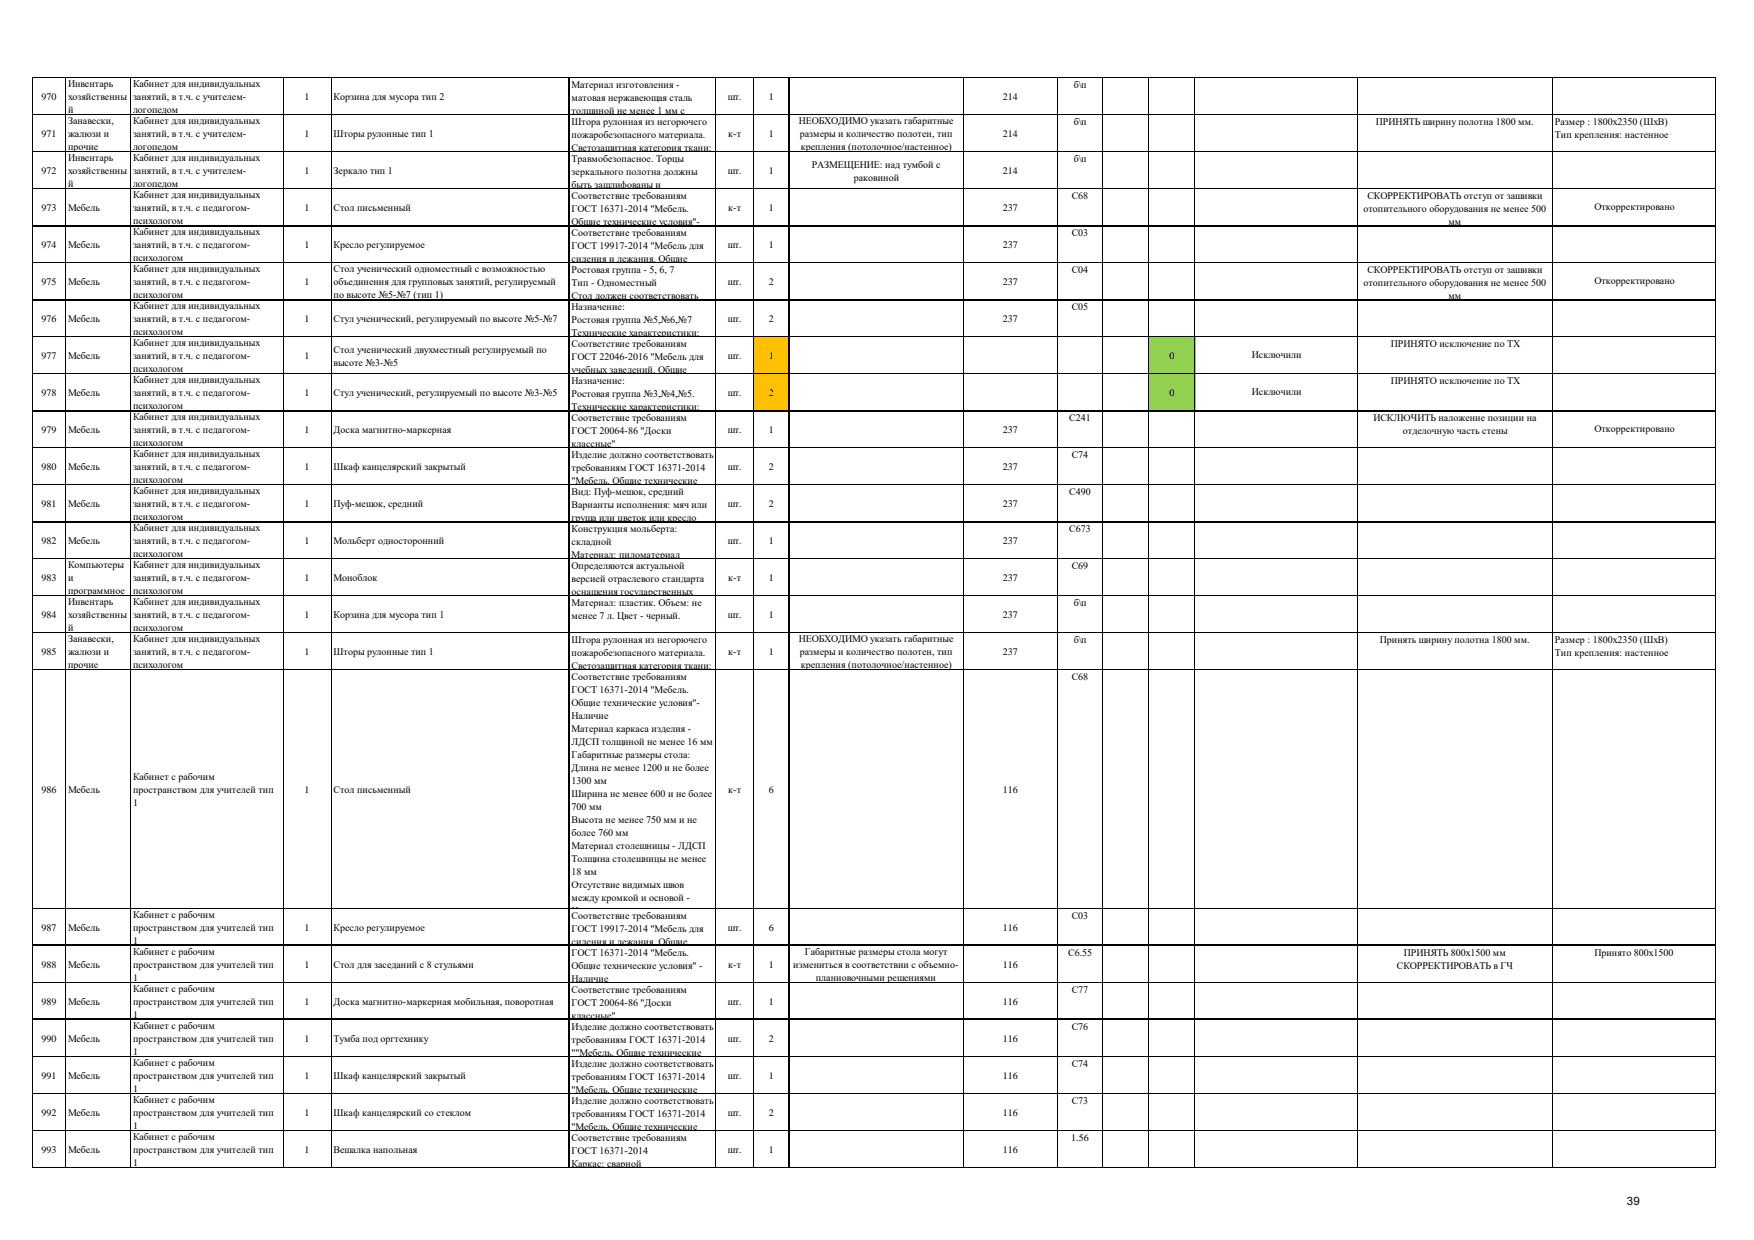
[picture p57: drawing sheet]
<svg xmlns="http://www.w3.org/2000/svg" width="297mm" height="210mm" viewBox="0 0 297 210" stroke-linecap="round" stroke-linejoin="round" font-family="sans-serif">
<defs><g id="words">
<text font-size="1.9" x="275.5" y="204">39</text>
<g font-size="1.7">
<text x="7" y="16.9">970</text>
<text x="11.5" y="14.7">Инвентарь</text>
<text x="11.5" y="16.9">хозяйственны</text>
<text x="22.5" y="14.7">Кабинет для индивидуальных</text>
<text x="22.5" y="16.9">занятий, в т.ч. с учителем-</text>
<text x="51.6" y="16.9">1</text>
<text x="56.5" y="16.9">Корзина для мусора тип 2</text>
<text x="96.8" y="14.9">Материал изготовления -</text>
<text x="96.8" y="17.1">матовая нержавеющая сталь</text>
<text x="123.2" y="16.9">шт.</text>
<text x="130.2" y="16.9">1</text>
<text x="169.8" y="16.9">214</text>
<text x="181.8" y="14.9">б\п</text>
<text x="7" y="23.2">971</text>
<text x="11.5" y="19.1">й</text>
<text x="11.5" y="21">Занавески,</text>
<text x="11.5" y="23.2">жалюзи и</text>
<text x="22.5" y="19.1">логопедом</text>
<text x="22.5" y="21">Кабинет для индивидуальных</text>
<text x="22.5" y="23.2">занятий, в т.ч. с учителем-</text>
<text x="51.6" y="23.2">1</text>
<text x="56.5" y="23.2">Шторы рулонные тип 1</text>
<text x="96.8" y="19.3">толщиной не менее 1 мм с</text>
<text x="96.8" y="21.2">Штора рулонная из негорючего</text>
<text x="96.8" y="23.4">пожаробезопасного материала.</text>
<text x="123.3" y="23.2">к-т</text>
<text x="130.2" y="23.2">1</text>
<text x="135.2" y="21">НЕОБХОДИМО указать габаритные</text>
<text x="135.4" y="23.2">размеры и количество полотен, тип</text>
<text x="169.8" y="23.2">214</text>
<text x="181.8" y="21.2">б\п</text>
<text x="233" y="21.2">ПРИНЯТЬ ширину полотна 1800 мм.</text>
<text x="263.3" y="21.2">Размер : 1800х2350 (ШхВ)</text>
<text x="263.3" y="23.4">Тип крепления: настенное</text>
<text x="7" y="29.5">972</text>
<text x="11.5" y="25.4">прочие</text>
<text x="11.5" y="27.3">Инвентарь</text>
<text x="11.5" y="29.5">хозяйственны</text>
<text x="22.5" y="25.4">логопедом</text>
<text x="22.5" y="27.3">Кабинет для индивидуальных</text>
<text x="22.5" y="29.5">занятий, в т.ч. с учителем-</text>
<text x="51.6" y="29.5">1</text>
<text x="56.5" y="29.5">Зеркало тип 1</text>
<text x="96.8" y="25.6">Светозащитная категория ткани:</text>
<text x="96.8" y="27.4">Травмобезопасное. Торцы</text>
<text x="96.8" y="29.7">зеркального полотна должны</text>
<text x="123.2" y="29.5">шт.</text>
<text x="130.2" y="29.5">1</text>
<text x="135.6" y="25.4">крепления (потолочное/настенное)</text>
<text x="137.4" y="28.4">РАЗМЕЩЕНИЕ: над тумбой с</text>
<text x="169.8" y="29.5">214</text>
<text x="181.8" y="27.4">б\п</text>
<text x="7" y="35.7">973</text>
<text x="11.5" y="31.7">й</text>
<text x="11.5" y="35.7">Мебель</text>
<text x="22.5" y="31.7">логопедом</text>
<text x="22.5" y="33.5">Кабинет для индивидуальных</text>
<text x="22.5" y="35.7">занятий, в т.ч. с педагогом-</text>
<text x="51.6" y="35.7">1</text>
<text x="56.5" y="35.7">Стол письменный</text>
<text x="96.8" y="31.9">быть зашлифованы и</text>
<text x="96.8" y="33.7">Соответствие требованиям</text>
<text x="96.8" y="35.9">ГОСТ 16371-2014 &quot;Мебель.</text>
<text x="123.3" y="35.7">к-т</text>
<text x="130.2" y="35.7">1</text>
<text x="144.6" y="30.6">раковиной</text>
<text x="169.8" y="35.7">237</text>
<text x="181.5" y="33.7">С68</text>
<text x="230.9" y="35.9">отопительного оборудования не менее 500</text>
<text x="231.5" y="33.7">СКОРРЕКТИРОВАТЬ отступ от зашивки</text>
<text x="270" y="35.6">Откорректировано</text>
<text x="22.5" y="37.9">психологом</text>
<text x="22.5" y="39.8">Кабинет для индивидуальных</text>
<text x="96.8" y="38.1">Общие технические условия&quot;-</text>
<text x="96.8" y="40">Cоответствие требованиям</text>
<text x="181.5" y="40">С03</text>
<text x="245.3" y="38.1">мм</text>
<text x="7" y="42">974</text>
<text x="11.5" y="42">Мебель</text>
<text x="22.5" y="42">занятий, в т.ч. с педагогом-</text>
<text x="22.5" y="44.2">психологом</text>
<text x="22.5" y="46.1">Кабинет для индивидуальных</text>
<text x="51.6" y="42">1</text>
<text x="56.5" y="42">Кресло регулируемое</text>
<text x="56.5" y="46.1">Стол ученический одноместный с возможностью</text>
<text x="96.8" y="42.2">ГОСТ 19917-2014 &quot;Мебель для</text>
<text x="96.8" y="44.4">сидения и лежания. Общие</text>
<text x="96.8" y="46.3">Ростовая группа - 5, 6, 7</text>
<text x="123.2" y="42">шт.</text>
<text x="130.2" y="42">1</text>
<text x="169.8" y="42">237</text>
<text x="181.5" y="46.3">С04</text>
<text x="231.5" y="46.3">СКОРРЕКТИРОВАТЬ отступ от зашивки</text>
<text x="7" y="48.3">975</text>
<text x="11.5" y="48.3">Мебель</text>
<text x="22.5" y="48.3">занятий, в т.ч. с педагогом-</text>
<text x="22.5" y="50.5">психологом</text>
<text x="22.5" y="52.3">Кабинет для индивидуальных</text>
<text x="51.6" y="48.3">1</text>
<text x="56.5" y="48.3">объединения для групповых занятий, регулируемый</text>
<text x="56.5" y="50.5">по высоте №5-№7 (тип 1)</text>
<text x="96.8" y="48.5">Тип - Одноместный</text>
<text x="96.8" y="50.7">Стол должен соответствовать</text>
<text x="96.8" y="52.5">Назначение:</text>
<text x="123.2" y="48.3">шт.</text>
<text x="130.2" y="48.3">2</text>
<text x="169.8" y="48.3">237</text>
<text x="181.5" y="52.5">С05</text>
<text x="230.9" y="48.5">отопительного оборудования не менее 500</text>
<text x="245.3" y="50.7">мм</text>
<text x="270" y="48.1">Откорректировано</text>
<text x="7" y="54.6">976</text>
<text x="11.5" y="54.6">Мебель</text>
<text x="22.5" y="54.6">занятий, в т.ч. с педагогом-</text>
<text x="22.5" y="56.8">психологом</text>
<text x="22.5" y="58.6">Кабинет для индивидуальных</text>
<text x="51.6" y="54.6">1</text>
<text x="56.5" y="54.6">Стул ученический, регулируемый по высоте №5-№7</text>
<text x="56.5" y="59.7">Стол ученический двухместный регулируемый по</text>
<text x="96.8" y="54.7">Ростовая группа №5,№6,№7</text>
<text x="96.8" y="56.9">Технические характеристики:</text>
<text x="96.8" y="58.8">Соответствие требованиям</text>
<text x="123.2" y="54.6">шт.</text>
<text x="130.2" y="54.6">2</text>
<text x="169.8" y="54.6">237</text>
<text x="235.5" y="58.7">ПРИНЯТО исключение по ТХ</text>
<text x="7" y="60.8">977</text>
<text x="11.5" y="60.8">Мебель</text>
<text x="22.5" y="60.8">занятий, в т.ч. с педагогом-</text>
<text x="22.5" y="63">психологом</text>
<text x="22.5" y="64.9">Кабинет для индивидуальных</text>
<text x="51.6" y="60.8">1</text>
<text x="56.5" y="61.9">высоте №3-№5</text>
<text x="96.8" y="61">ГОСТ 22046-2016 &quot;Мебель для</text>
<text x="96.8" y="63.2">учебных заведений. Общие</text>
<text x="96.8" y="65.1">Назначение:</text>
<text x="123.2" y="60.8">шт.</text>
<text x="130.2" y="60.8">1</text>
<text x="198" y="60.8">0</text>
<text x="212" y="60.6">Исключили</text>
<text x="235.5" y="65">ПРИНЯТО исключение по ТХ</text>
<text x="7" y="67.1">978</text>
<text x="11.5" y="67.1">Мебель</text>
<text x="22.5" y="67.1">занятий, в т.ч. с педагогом-</text>
<text x="22.5" y="69.3">психологом</text>
<text x="22.5" y="71.2">Кабинет для индивидуальных</text>
<text x="51.6" y="67.1">1</text>
<text x="56.5" y="67.1">Стул ученический, регулируемый по высоте №3-№5</text>
<text x="96.8" y="67.3">Ростовая группа №3,№4,№5.</text>
<text x="96.8" y="69.5">Технические характеристики:</text>
<text x="96.8" y="71.3">Cоответствие требованиям</text>
<text x="123.2" y="67.1">шт.</text>
<text x="130.2" y="67.1">2</text>
<text x="181.1" y="71.3">С241</text>
<text x="198" y="67.1">0</text>
<text x="212" y="66.9">Исключили</text>
<text x="232.6" y="71.3">ИСКЛЮЧИТЬ наложение позиции на</text>
<text x="7" y="73.4">979</text>
<text x="11.5" y="73.4">Мебель</text>
<text x="22.5" y="73.4">занятий, в т.ч. с педагогом-</text>
<text x="22.5" y="75.6">психологом</text>
<text x="22.5" y="77.4">Кабинет для индивидуальных</text>
<text x="51.6" y="73.4">1</text>
<text x="56.5" y="73.4">Доска магнитно-маркерная</text>
<text x="96.8" y="73.5">ГОСТ 20064-86 &quot;Доски</text>
<text x="96.8" y="75.7">классные&quot;</text>
<text x="96.8" y="77.6">Изделие должно соответствовать</text>
<text x="123.2" y="73.4">шт.</text>
<text x="130.2" y="73.4">1</text>
<text x="169.8" y="73.4">237</text>
<text x="181.5" y="77.6">С74</text>
<text x="237.6" y="73.5">отделочную часть стены</text>
<text x="270" y="73.2">Откорректировано</text>
<text x="7" y="79.6">980</text>
<text x="11.5" y="79.6">Мебель</text>
<text x="22.5" y="79.6">занятий, в т.ч. с педагогом-</text>
<text x="22.5" y="81.8">психологом</text>
<text x="22.5" y="83.7">Кабинет для индивидуальных</text>
<text x="51.6" y="79.6">1</text>
<text x="56.5" y="79.6">Шкаф канцелярский закрытый</text>
<text x="96.8" y="79.8">требованиям ГОСТ 16371-2014</text>
<text x="96.8" y="82">&quot;Мебель. Общие технические</text>
<text x="96.8" y="83.9">Вид: Пуф-мешок, средний</text>
<text x="123.2" y="79.6">шт.</text>
<text x="130.2" y="79.6">2</text>
<text x="169.8" y="79.6">237</text>
<text x="181.1" y="83.9">С490</text>
<text x="7" y="85.9">981</text>
<text x="11.5" y="85.9">Мебель</text>
<text x="22.5" y="85.9">занятий, в т.ч. с педагогом-</text>
<text x="22.5" y="88.1">психологом</text>
<text x="22.5" y="90">Кабинет для индивидуальных</text>
<text x="51.6" y="85.9">1</text>
<text x="56.5" y="85.9">Пуф-мешок, средний</text>
<text x="96.8" y="86.1">Варианты исполнения: мяч или</text>
<text x="96.8" y="88.3">груша или цветок или кресло</text>
<text x="123.2" y="85.9">шт.</text>
<text x="130.2" y="85.9">2</text>
<text x="169.8" y="85.9">237</text>
<text x="7" y="92.2">982</text>
<text x="11.5" y="92.2">Мебель</text>
<text x="22.5" y="92.2">занятий, в т.ч. с педагогом-</text>
<text x="22.5" y="94.4">психологом</text>
<text x="51.6" y="92.2">1</text>
<text x="56.5" y="92.2">Мольберт односторонний</text>
<text x="96.8" y="90.1">Конструкция мольберта:</text>
<text x="96.8" y="92.3">складной</text>
<text x="96.8" y="94.5">Материал: пиломатериал</text>
<text x="123.2" y="92.2">шт.</text>
<text x="130.2" y="92.2">1</text>
<text x="169.8" y="92.2">237</text>
<text x="181.1" y="90.1">С673</text>
<text x="7" y="98.4">983</text>
<text x="11.5" y="96.2">Компьютеры</text>
<text x="11.5" y="98.4">и</text>
<text x="11.5" y="100.6">программное</text>
<text x="22.5" y="96.2">Кабинет для индивидуальных</text>
<text x="22.5" y="98.4">занятий, в т.ч. с педагогом-</text>
<text x="22.5" y="100.6">психологом</text>
<text x="51.6" y="98.4">1</text>
<text x="56.5" y="98.4">Моноблок</text>
<text x="96.8" y="96.4">Определяются актуальной</text>
<text x="96.8" y="98.6">версией отраслевого стандарта</text>
<text x="96.8" y="100.8">оснащения государственных</text>
<text x="123.3" y="98.4">к-т</text>
<text x="130.2" y="98.4">1</text>
<text x="169.8" y="98.4">237</text>
<text x="181.5" y="96.4">С69</text>
<text x="7" y="104.7">984</text>
<text x="11.5" y="102.5">Инвентарь</text>
<text x="11.5" y="104.7">хозяйственны</text>
<text x="11.5" y="106.9">й</text>
<text x="22.5" y="102.5">Кабинет для индивидуальных</text>
<text x="22.5" y="104.7">занятий, в т.ч. с педагогом-</text>
<text x="22.5" y="106.9">психологом</text>
<text x="51.6" y="104.7">1</text>
<text x="56.5" y="104.7">Корзина для мусора тип 1</text>
<text x="96.8" y="102.7">Материал: пластик. Объем: не</text>
<text x="96.8" y="104.9">менее 7 л. Цвет - черный.</text>
<text x="123.2" y="104.7">шт.</text>
<text x="130.2" y="104.7">1</text>
<text x="169.8" y="104.7">237</text>
<text x="181.8" y="102.7">б\п</text>
<text x="7" y="111">985</text>
<text x="11.5" y="108.8">Занавески,</text>
<text x="11.5" y="111">жалюзи и</text>
<text x="11.5" y="113.2">прочие</text>
<text x="22.5" y="108.8">Кабинет для индивидуальных</text>
<text x="22.5" y="111">занятий, в т.ч. с педагогом-</text>
<text x="22.5" y="113.2">психологом</text>
<text x="51.6" y="111">1</text>
<text x="56.5" y="111">Шторы рулонные тип 1</text>
<text x="96.8" y="108.9">Штора рулонная из негорючего</text>
<text x="96.8" y="111.1">пожаробезопасного материала.</text>
<text x="96.8" y="113.3">Светозащитная категория ткани:</text>
<text x="123.3" y="111">к-т</text>
<text x="130.2" y="111">1</text>
<text x="135.2" y="108.8">НЕОБХОДИМО указать габаритные</text>
<text x="135.4" y="111">размеры и количество полотен, тип</text>
<text x="135.6" y="113.2">крепления (потолочное/настенное)</text>
<text x="169.8" y="111">237</text>
<text x="181.8" y="108.9">б\п</text>
<text x="233.7" y="108.9">Принять ширину полотна 1800 мм.</text>
<text x="263.3" y="108.9">Размер : 1800х2350 (ШхВ)</text>
<text x="263.3" y="111.1">Тип крепления: настенное</text>
<text x="96.8" y="115.2">Соответствие требованиям</text>
<text x="96.8" y="117.4">ГОСТ 16371-2014 &quot;Мебель.</text>
<text x="96.8" y="119.6">Общие технические условия&quot;-</text>
<text x="181.5" y="115.2">С68</text>
<text x="96.8" y="121.8">Наличие</text>
<text x="96.8" y="124">Материал каркаса изделия -</text>
<text x="96.8" y="126.2">ЛДСП толщиной не менее 16 мм</text>
<text x="96.8" y="128.4">Габаритные размеры стола:</text>
<text x="96.8" y="130.6">Длина не менее 1200 и не более</text>
<text x="7" y="134.3">986</text>
<text x="11.5" y="134.3">Мебель</text>
<text x="22.5" y="132.1">Кабинет с рабочим</text>
<text x="22.5" y="134.3">пространством для учителей тип</text>
<text x="22.5" y="136.5">1</text>
<text x="51.6" y="134.3">1</text>
<text x="56.5" y="134.3">Стол письменный</text>
<text x="96.8" y="132.8">1300 мм</text>
<text x="96.8" y="135">Ширина не менее 600 и не более</text>
<text x="96.8" y="137.2">700 мм</text>
<text x="123.3" y="134.3">к-т</text>
<text x="130.2" y="134.3">6</text>
<text x="169.8" y="134.3">116</text>
<text x="96.8" y="139.4">Высота не менее 750 мм и не</text>
<text x="96.8" y="141.6">более 760 мм</text>
<text x="96.8" y="143.8">Материал столешницы - ЛДСП</text>
<text x="96.8" y="146">Толщина столешницы не менее</text>
<text x="96.8" y="148.2">18 мм</text>
<text x="22.5" y="155.4">Кабинет с рабочим</text>
<text x="96.8" y="150.4">Отсутствие видимых швов</text>
<text x="96.8" y="152.6">между кромкой и основой -</text>
<text x="96.8" y="154.8">Наличие</text>
<text x="96.8" y="155.6">Cоответствие требованиям</text>
<text x="181.5" y="155.6">С03</text>
<text x="7" y="157.6">987</text>
<text x="11.5" y="157.6">Мебель</text>
<text x="22.5" y="157.6">пространством для учителей тип</text>
<text x="22.5" y="159.8">1</text>
<text x="22.5" y="161.7">Кабинет с рабочим</text>
<text x="51.6" y="157.6">1</text>
<text x="56.5" y="157.6">Кресло регулируемое</text>
<text x="96.8" y="157.8">ГОСТ 19917-2014 &quot;Мебель для</text>
<text x="96.8" y="160">сидения и лежания. Общие</text>
<text x="96.8" y="161.9">ГОСТ 16371-2014 &quot;Мебель.</text>
<text x="123.2" y="157.6">шт.</text>
<text x="130.2" y="157.6">6</text>
<text x="136.3" y="161.7">Габаритные размеры стола могут</text>
<text x="169.8" y="157.6">116</text>
<text x="180.9" y="161.9">С6.55</text>
<text x="237.7" y="161.9">ПРИНЯТЬ 800х1500 мм</text>
<text x="270" y="161.9">Принято 800х1500</text>
<text x="7" y="163.9">988</text>
<text x="11.5" y="163.9">Мебель</text>
<text x="22.5" y="163.9">пространством для учителей тип</text>
<text x="22.5" y="166.1">1</text>
<text x="22.5" y="168">Кабинет с рабочим</text>
<text x="51.6" y="163.9">1</text>
<text x="56.5" y="163.9">Стол для заседаний с 8 стульями</text>
<text x="96.8" y="164.1">Общие технические условия&quot; -</text>
<text x="96.8" y="166.3">Наличие</text>
<text x="123.3" y="163.9">к-т</text>
<text x="130.2" y="163.9">1</text>
<text x="134.3" y="163.9">измениться в соответствии с объемно-</text>
<text x="138.1" y="166.1">планиовочными решениями</text>
<text x="169.8" y="163.9">116</text>
<text x="236.5" y="164.1">СКОРРЕКТИРОВАТЬ в ГЧ</text>
<text x="7" y="170.2">989</text>
<text x="11.5" y="170.2">Мебель</text>
<text x="22.5" y="170.2">пространством для учителей тип</text>
<text x="22.5" y="172.4">1</text>
<text x="51.6" y="170.2">1</text>
<text x="56.5" y="170.2">Доска магнитно-маркерная мобильная, поворотная</text>
<text x="96.8" y="168.1">Cоответствие требованиям</text>
<text x="96.8" y="170.3">ГОСТ 20064-86 &quot;Доски</text>
<text x="96.8" y="172.5">классные&quot;</text>
<text x="123.2" y="170.2">шт.</text>
<text x="130.2" y="170.2">1</text>
<text x="169.8" y="170.2">116</text>
<text x="181.5" y="168.1">С77</text>
<text x="7" y="176.4">990</text>
<text x="11.5" y="176.4">Мебель</text>
<text x="22.5" y="174.2">Кабинет с рабочим</text>
<text x="22.5" y="176.4">пространством для учителей тип</text>
<text x="22.5" y="178.6">1</text>
<text x="51.6" y="176.4">1</text>
<text x="56.5" y="176.4">Тумба под оргтехнику</text>
<text x="96.8" y="174.4">Изделие должно соответствовать</text>
<text x="96.8" y="176.6">требованиям ГОСТ 16371-2014</text>
<text x="96.8" y="178.8">&quot;&quot;Мебель. Общие технические</text>
<text x="123.2" y="176.4">шт.</text>
<text x="130.2" y="176.4">2</text>
<text x="169.8" y="176.4">116</text>
<text x="181.5" y="174.4">С76</text>
<text x="7" y="182.7">991</text>
<text x="11.5" y="182.7">Мебель</text>
<text x="22.5" y="180.5">Кабинет с рабочим</text>
<text x="22.5" y="182.7">пространством для учителей тип</text>
<text x="22.5" y="184.9">1</text>
<text x="51.6" y="182.7">1</text>
<text x="56.5" y="182.7">Шкаф канцелярский закрытый</text>
<text x="96.8" y="180.7">Изделие должно соответствовать</text>
<text x="96.8" y="182.9">требованиям ГОСТ 16371-2014</text>
<text x="96.8" y="185.1">&quot;Мебель. Общие технические</text>
<text x="123.2" y="182.7">шт.</text>
<text x="130.2" y="182.7">1</text>
<text x="169.8" y="182.7">116</text>
<text x="181.5" y="180.7">С74</text>
<text x="7" y="189">992</text>
<text x="11.5" y="189">Мебель</text>
<text x="22.5" y="186.8">Кабинет с рабочим</text>
<text x="22.5" y="189">пространством для учителей тип</text>
<text x="22.5" y="191.2">1</text>
<text x="51.6" y="189">1</text>
<text x="56.5" y="189">Шкаф канцелярский со стеклом</text>
<text x="96.8" y="186.9">Изделие должно соответствовать</text>
<text x="96.8" y="189.1">требованиям ГОСТ 16371-2014</text>
<text x="96.8" y="191.3">&quot;Мебель. Общие технические</text>
<text x="123.2" y="189">шт.</text>
<text x="130.2" y="189">2</text>
<text x="169.8" y="189">116</text>
<text x="181.5" y="186.9">С73</text>
<text x="7" y="195.2">993</text>
<text x="11.5" y="195.2">Мебель</text>
<text x="22.5" y="193">Кабинет с рабочим</text>
<text x="22.5" y="195.2">пространством для учителей тип</text>
<text x="22.5" y="197.4">1</text>
<text x="51.6" y="195.2">1</text>
<text x="56.5" y="195.2">Вешалка напольная</text>
<text x="96.8" y="193.2">Cоответствие требованиям</text>
<text x="96.8" y="195.4">ГОСТ 16371-2014</text>
<text x="96.8" y="197.6">Каркас: сварной</text>
<text x="123.2" y="195.2">шт.</text>
<text x="130.2" y="195.2">1</text>
<text x="169.8" y="195.2">116</text>
<text x="181.4" y="193.2">1.56</text>
</g>
</g></defs>
<path d="M127.5 57h6.1v12.6h-6.1z" fill-rule="evenodd" fill="#ffc000"/>
<path d="M194.5 57h7.9v12.6h-7.9z" fill-rule="evenodd" fill="#92d050"/>
<g fill="none" stroke="#000" stroke-width=".17">
<path d="M5.5 13v184.8M5.6 13.1h284.9M5.6 19.4h284.9M11.1 13.2v184.6M22.1 13.2v184.6M47.9 13.2v184.6M56.1 13.2v184.6M96.4 13.2v184.6M121.2 13.2v184.6M127.5 13.2v184.6M133.6 13.2v184.6M163.1 13.2v184.6"/>
<path d="M179 13.2v184.6M186.7 13.2v184.6M194.5 13.2v184.6M202.3 13.2v184.6M229.9 13.2v184.6M262.9 13.2v184.6M290.4 13.2v184.6M5.6 25.7h284.9M5.6 31.9h284.9M5.6 38.2h284.9M5.6 44.5h284.9M5.6 50.7h284.9"/>
<path d="M5.6 57h284.9M5.6 63.3h284.9M5.6 69.5h284.9M5.6 75.8h284.9M5.6 82.1h284.9M5.6 88.3h284.9M5.6 94.6h284.9M5.6 100.9h284.9M5.6 107.1h284.9M5.6 113.4h284.9M5.6 153.8h284.9M5.6 160.1h284.9"/>
<path d="M5.6 166.4h284.9M5.6 172.6h284.9M5.6 178.9h284.9M5.6 185.2h284.9M5.6 191.4h284.9M5.6 197.7h284.9"/>
</g>
<use href="#words"/>
</svg>
